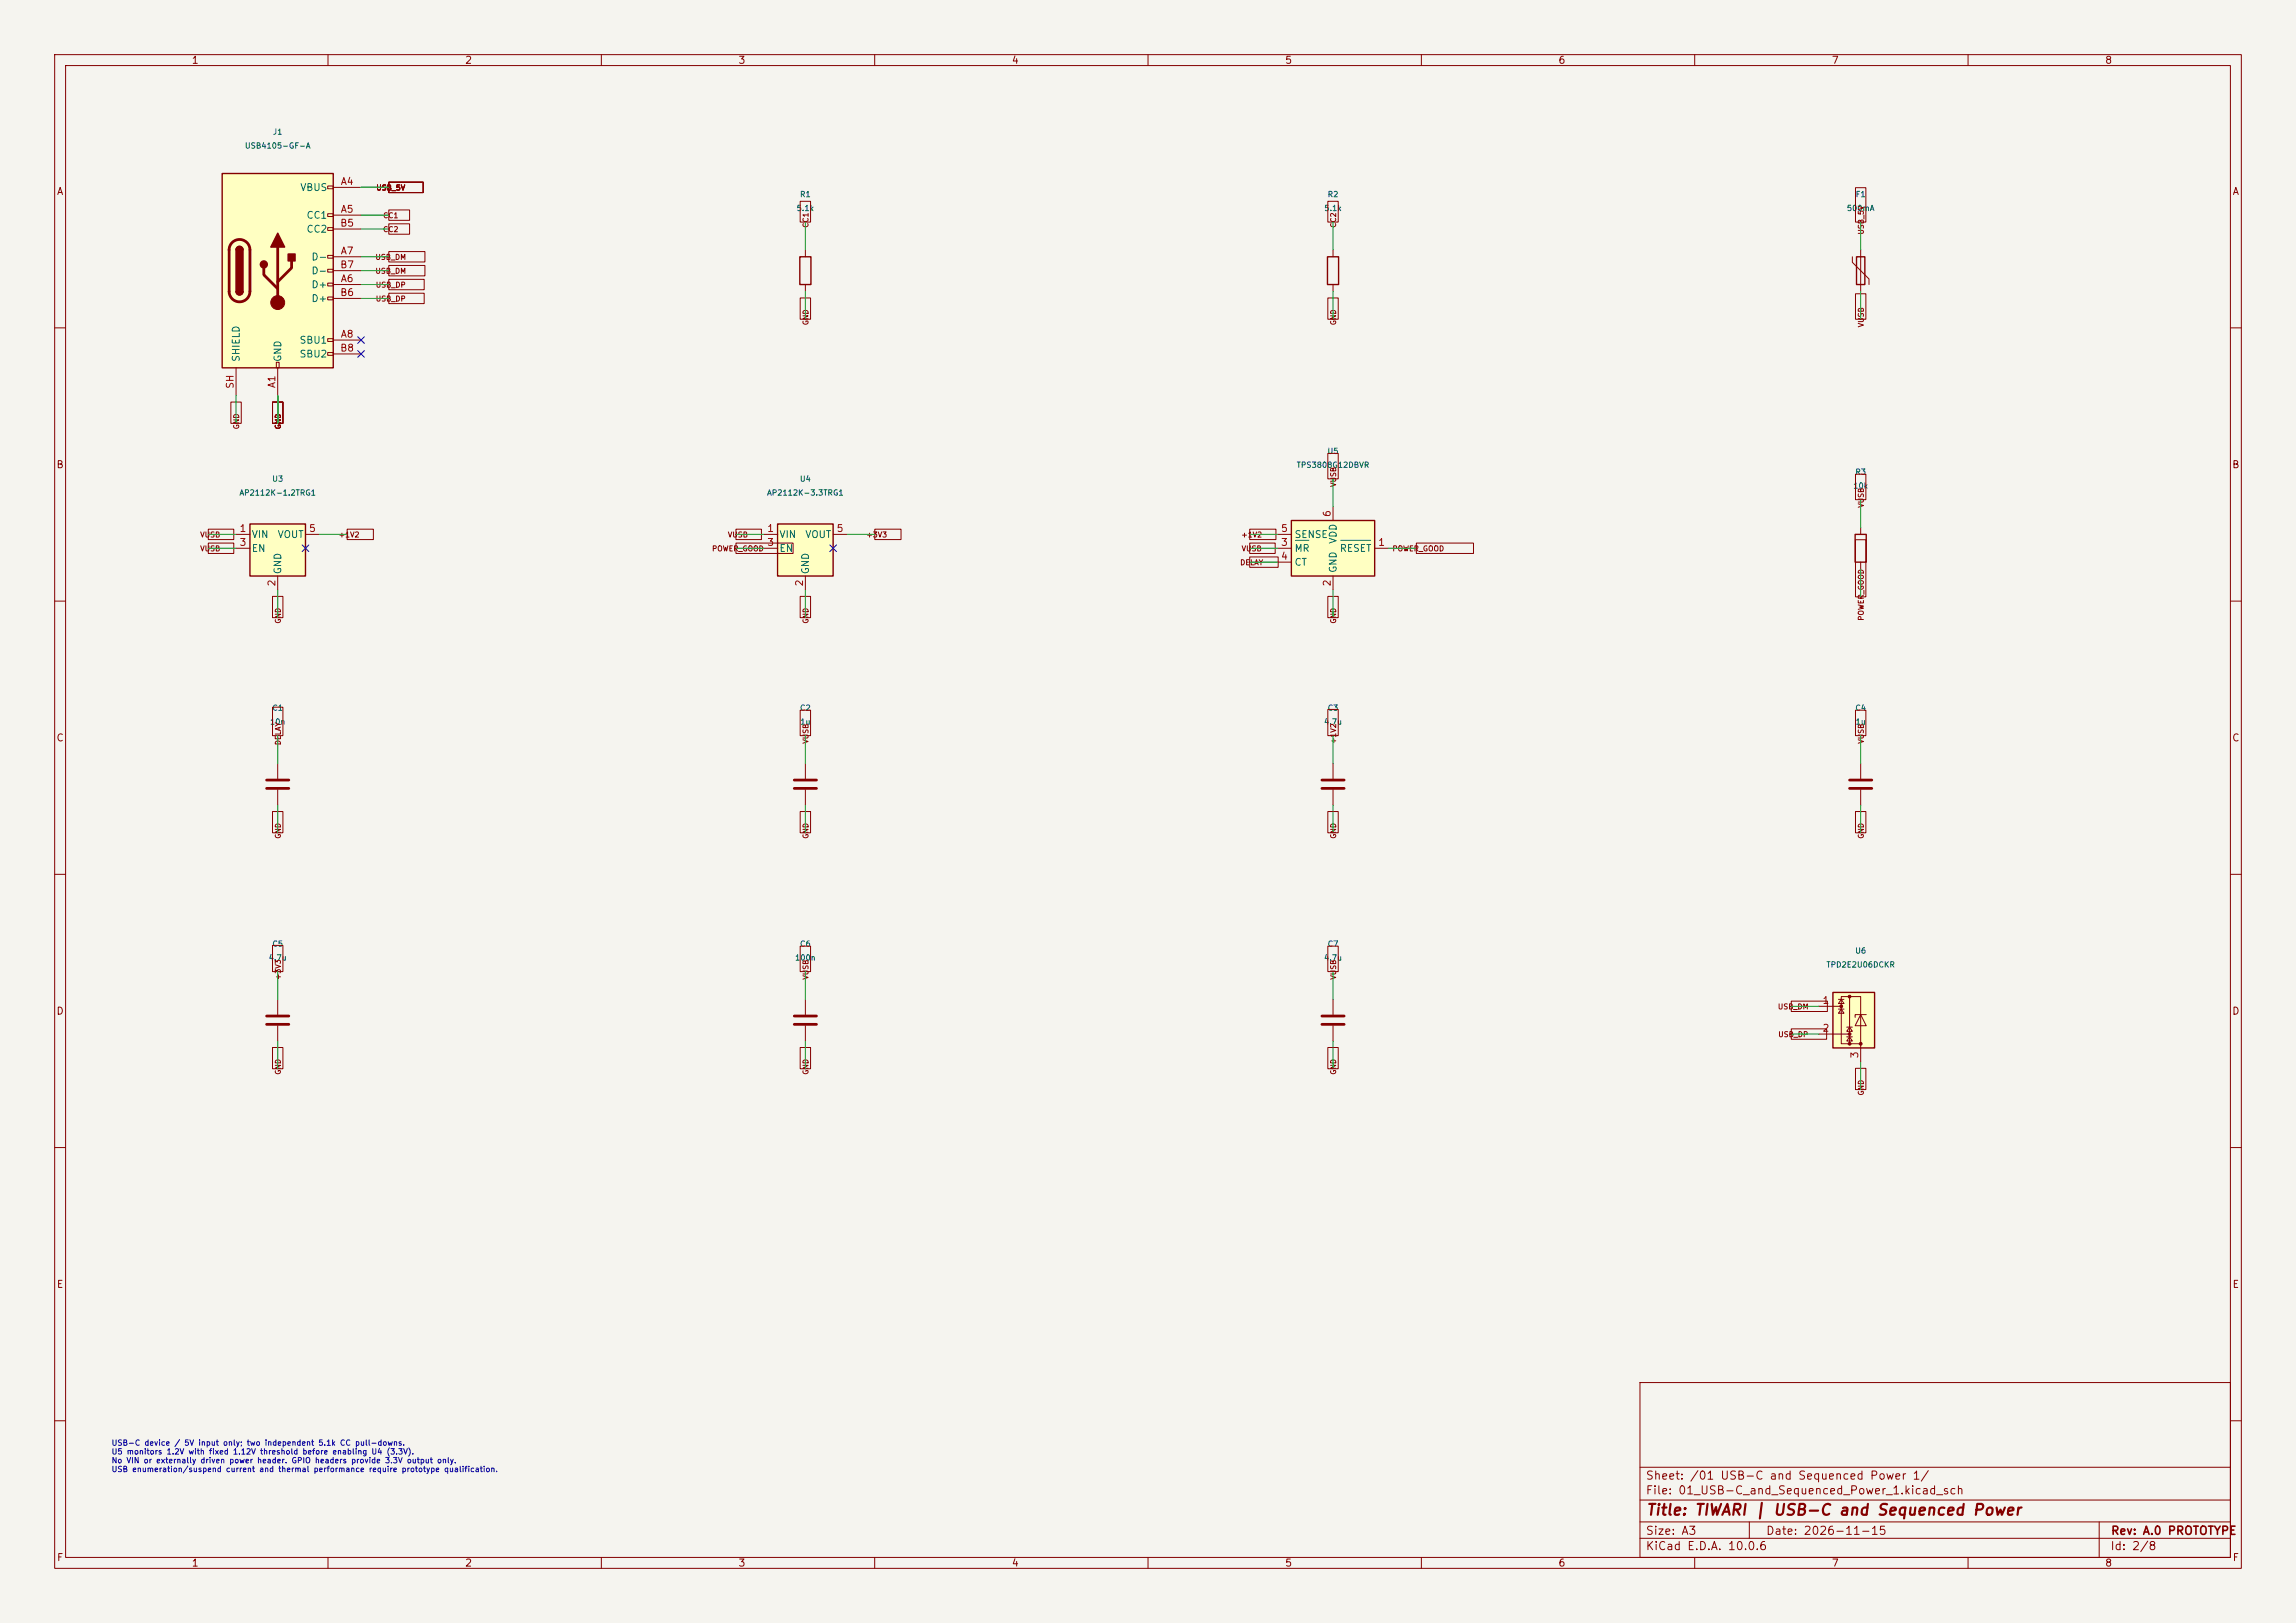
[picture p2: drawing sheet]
<svg xmlns="http://www.w3.org/2000/svg" width="420mm" height="297mm" viewBox="0 0 420 297" stroke-linecap="round" stroke-linejoin="round" font-family="sans-serif">
<defs><g id="words">
<text font-size="2" fill="#840000" x="301" y="277.8">Title: TIWARI | USB-C and Sequenced Power</text>
<g font-size="1.5" fill="#840000">
<text x="300.9" y="273.8">File: 01_USB-C_and_Sequenced_Power_1.kicad_sch</text>
<text x="300.9" y="271.1">Sheet: /01 USB-C and Sequenced Power 1/</text>
<text x="300.9" y="281.2">Size: A3</text>
<text x="322.9" y="281.2">Date: 2026-11-15</text>
<text x="386" y="281.2">Rev: A.0 PROTOTYPE</text>
<text x="300.9" y="284">KiCad E.D.A. 10.0.6</text>
<text x="385.9" y="284">Id: 2/8</text>
</g>
<g font-size="1.3" fill="#840000">
<text x="35" y="12">1</text>
<text x="85" y="12">2</text>
<text x="135" y="12">3</text>
<text x="185" y="12">4</text>
<text x="235" y="12">5</text>
<text x="285" y="12">6</text>
<text x="335" y="12">7</text>
<text x="385" y="12">8</text>
<text x="10.3" y="36">A</text>
<text x="408.3" y="36">A</text>
<text x="10.2" y="86">B</text>
<text x="408.2" y="86">B</text>
<text x="10.2" y="136">C</text>
<text x="408.2" y="136">C</text>
<text x="10.2" y="186">D</text>
<text x="408.2" y="186">D</text>
<text x="10.3" y="236">E</text>
<text x="408.3" y="236">E</text>
<text x="10.3" y="286">F</text>
<text x="35" y="287">1</text>
<text x="85" y="287">2</text>
<text x="135" y="287">3</text>
<text x="185" y="287">4</text>
<text x="235" y="287">5</text>
<text x="285" y="287">6</text>
<text x="335" y="287">7</text>
<text x="385" y="287">8</text>
<text x="408.3" y="286">F</text>
</g>
<g font-size="1.3" fill="#006464">
<text x="54.8" y="35.3">VBUS</text>
<text x="56" y="40.3">CC1</text>
<text x="56" y="42.9">CC2</text>
<text x="56.9" y="48">D-</text>
<text x="56.9" y="53">D+</text>
<text x="56.9" y="50.5">D-</text>
<text x="56.9" y="55.6">D+</text>
<text x="54.7" y="63.2">SBU1</text>
<text x="54.7" y="65.7">SBU2</text>
<text x="44.1" y="66.3" transform="rotate(-90 44.1 66.3)">SHIELD</text>
<text x="51.8" y="66.3" transform="rotate(-90 51.8 66.3)">GND</text>
<text x="45.9" y="98.8">VIN</text>
<text x="45.9" y="101.3">EN</text>
<text x="50.7" y="98.8">VOUT</text>
<text x="142.5" y="98.8">VIN</text>
<text x="142.5" y="101.3">EN</text>
<text x="147.2" y="98.8">VOUT</text>
<text x="236.7" y="101.3">MR</text>
<text x="236.7" y="98.8">SENSE</text>
<text x="244.8" y="99.6" transform="rotate(-90 244.8 99.6)">VDD</text>
<text x="245" y="101.3">RESET</text>
<text x="51.8" y="105.2" transform="rotate(-90 51.8 105.2)">GND</text>
<text x="148.3" y="105.2" transform="rotate(-90 148.3 105.2)">GND</text>
<text x="236.7" y="103.8">CT</text>
<text x="244.8" y="104.9" transform="rotate(-90 244.8 104.9)">GND</text>
</g>
<g font-size="1.3" fill="#a90000">
<text x="62.2" y="34.2">A4</text>
<text x="62.1" y="41.8">B5</text>
<text x="62.2" y="39.2">A5</text>
<text x="62.2" y="46.9">A7</text>
<text x="62.1" y="49.4">B7</text>
<text x="62.2" y="51.9">A6</text>
<text x="62.1" y="54.5">B6</text>
<text x="62.1" y="64.6">B8</text>
<text x="62.2" y="62.1">A8</text>
<text x="43" y="71.2" transform="rotate(-90 43 71.2)">SH</text>
<text x="50.7" y="71.1" transform="rotate(-90 50.7 71.1)">A1</text>
<text x="243.7" y="94.7" transform="rotate(-90 243.7 94.7)">6</text>
<text x="43.7" y="97.7">1</text>
<text x="43.7" y="100.2">3</text>
<text x="56.4" y="97.7">5</text>
<text x="140.2" y="97.7">1</text>
<text x="140.2" y="100.2">3</text>
<text x="152.9" y="97.7">5</text>
<text x="234.2" y="100.2">3</text>
<text x="234.2" y="97.7">5</text>
<text x="252" y="100.2">1</text>
<text x="50.7" y="107.4" transform="rotate(-90 50.7 107.4)">2</text>
<text x="147.2" y="107.4" transform="rotate(-90 147.2 107.4)">2</text>
<text x="234.2" y="102.7">4</text>
<text x="243.7" y="107.4" transform="rotate(-90 243.7 107.4)">2</text>
<text x="333.3" y="184">1</text>
<text x="333.3" y="189.1">2</text>
<text x="340.2" y="193.8" transform="rotate(-90 340.2 193.8)">3</text>
</g>
<g font-size="1" fill="#006464">
<text x="44.7" y="27.4">USB4105-GF-A</text>
<text x="49.8" y="24.9">J1</text>
<text x="145.6" y="38.9">5.1k</text>
<text x="146.2" y="36.3">R1</text>
<text x="242.1" y="38.9">5.1k</text>
<text x="242.8" y="36.3">R2</text>
<text x="337.7" y="38.9">500mA</text>
<text x="339.4" y="36.3">F1</text>
<text x="242.7" y="83.3">U5</text>
<text x="49.7" y="88.4">U3</text>
<text x="146.2" y="88.4">U4</text>
<text x="237.1" y="85.8">TPS3808G12DBVR</text>
<text x="338.9" y="89.7">10k</text>
<text x="339.3" y="87.1">R3</text>
<text x="43.7" y="90.9">AP2112K-1.2TRG1</text>
<text x="140.2" y="90.9">AP2112K-3.3TRG1</text>
<text x="49.7" y="130.3">C1</text>
<text x="146.2" y="130.3">C2</text>
<text x="242.8" y="130.3">C3</text>
<text x="339.3" y="130.3">C4</text>
<text x="49.3" y="132.8">10n</text>
<text x="146.3" y="132.8">1u</text>
<text x="242.1" y="132.8">4.7u</text>
<text x="339.3" y="132.8">1u</text>
<text x="49.7" y="173.5">C5</text>
<text x="146.2" y="173.5">C6</text>
<text x="242.8" y="173.5">C7</text>
<text x="49.1" y="176">4.7u</text>
<text x="145.3" y="176">100n</text>
<text x="242.1" y="176">4.7u</text>
<text x="334" y="177.3">TPD2E2U06DCKR</text>
<text x="339.3" y="174.7">U6</text>
</g>
<g font-size="1" fill="#840000">
<text x="68.7" y="35.1">USB_5V</text>
<text x="70" y="40.2">CC1</text>
<text x="148.1" y="41.8" transform="rotate(-90 148.1 41.8)">CC1</text>
<text x="244.6" y="41.8" transform="rotate(-90 244.6 41.8)">CC2</text>
<text x="68.6" y="47.8">USB_DM</text>
<text x="70" y="42.7">CC2</text>
<text x="341.1" y="43" transform="rotate(-90 341.1 43)">USB_5V</text>
<text x="68.6" y="50.3">USB_DM</text>
<text x="68.6" y="52.9">USB_DP</text>
<text x="68.6" y="55.4">USB_DP</text>
<text x="148.1" y="59.6" transform="rotate(-90 148.1 59.6)">GND</text>
<text x="244.6" y="59.6" transform="rotate(-90 244.6 59.6)">GND</text>
<text x="341.1" y="60" transform="rotate(-90 341.1 60)">VUSB</text>
<text x="44" y="78.7" transform="rotate(-90 44 78.7)">GND</text>
<text x="51.6" y="78.7" transform="rotate(-90 51.6 78.7)">GND</text>
<text x="244.6" y="89.2" transform="rotate(-90 244.6 89.2)">VUSB</text>
<text x="341.1" y="93" transform="rotate(-90 341.1 93)">VUSB</text>
<text x="36.5" y="101.1">VUSB</text>
<text x="36.5" y="98.6">VUSB</text>
<text x="61.9" y="98.6">+1V2</text>
<text x="130.2" y="101.1">POWER_GOOD</text>
<text x="133" y="98.6">VUSB</text>
<text x="158.4" y="98.6">+3V3</text>
<text x="227" y="98.6">+1V2</text>
<text x="227" y="101.1">VUSB</text>
<text x="254.6" y="101.1">POWER_GOOD</text>
<text x="226.8" y="103.7">DELAY</text>
<text x="341.1" y="113.7" transform="rotate(-90 341.1 113.7)">POWER_GOOD</text>
<text x="51.6" y="114.2" transform="rotate(-90 51.6 114.2)">GND</text>
<text x="148.1" y="114.2" transform="rotate(-90 148.1 114.2)">GND</text>
<text x="244.6" y="114.2" transform="rotate(-90 244.6 114.2)">GND</text>
<text x="51.6" y="136.5" transform="rotate(-90 51.6 136.5)">DELAY</text>
<text x="148.1" y="136.2" transform="rotate(-90 148.1 136.2)">VUSB</text>
<text x="244.6" y="136.3" transform="rotate(-90 244.6 136.3)">+1V2</text>
<text x="341.1" y="136.2" transform="rotate(-90 341.1 136.2)">VUSB</text>
<text x="51.6" y="153.6" transform="rotate(-90 51.6 153.6)">GND</text>
<text x="148.1" y="153.6" transform="rotate(-90 148.1 153.6)">GND</text>
<text x="244.6" y="153.6" transform="rotate(-90 244.6 153.6)">GND</text>
<text x="341.1" y="153.6" transform="rotate(-90 341.1 153.6)">GND</text>
<text x="51.6" y="179.4" transform="rotate(-90 51.6 179.4)">+3V3</text>
<text x="148.1" y="179.4" transform="rotate(-90 148.1 179.4)">VUSB</text>
<text x="244.6" y="179.4" transform="rotate(-90 244.6 179.4)">VUSB</text>
<text x="325.1" y="184.9">USB_DM</text>
<text x="325.2" y="190">USB_DP</text>
<text x="51.6" y="196.8" transform="rotate(-90 51.6 196.8)">GND</text>
<text x="148.1" y="196.8" transform="rotate(-90 148.1 196.8)">GND</text>
<text x="244.6" y="196.8" transform="rotate(-90 244.6 196.8)">GND</text>
<text x="341.1" y="200.6" transform="rotate(-90 341.1 200.6)">GND</text>
</g>
<g font-size="1" fill="#0000c2">
<text x="20.3" y="264.8">USB-C device / 5V input only; two independent 5.1k CC pull-downs.</text>
<text x="20.3" y="266.4">U5 monitors 1.2V with fixed 1.12V threshold before enabling U4 (3.3V).</text>
<text x="20.3" y="268">No VIN or externally driven power header. GPIO headers provide 3.3V output only.</text>
<text x="20.3" y="269.6">USB enumeration/suspend current and thermal performance require prototype qualification.</text>
</g>
</g></defs>
<path d="M0 0h420v297h-420z" fill="#f5f4ef" stroke="#f5f4ef" stroke-width=".18"/>
<g fill="none" stroke="#840000" stroke-width=".18">
<path d="M10 10h400v277h-400zM12 12h396v273h-396zM60 10v2M110 10v2M160 10v2M210 10v2M260 10v2M310 10v2M360 10v2M10 60h2M408 60h2M10 110h2"/>
<path d="M408 110h2M10 160h2M408 160h2M10 210h2M408 210h2M300 253h108v32h-108zM10 260h2M300 278.5h108M300 274.5h108M300 268.5h108M320 278.5v3M384 278.5v6.5"/>
<path d="M408 260h2M60 285v2M110 285v2M160 285v2M210 285v2M260 285v2M300 281.5h108M310 285v2M360 285v2"/>
</g>
<path d="M335.3 181.6h7.6v10.2h-7.6z" fill="#ffffc2"/>
<path d="M335.3 181.6h7.6v10.2h-7.6z" fill="none" stroke="#840000" stroke-width=".25"/>
<g fill="none" stroke="#840000" stroke-width=".18">
<path d="M332.7 184.2h4.1M332.7 189.2h5.6M336.3 182.9h1M336.3 184.7h1M336.8 182.4h3.6v8.6h-3.6zM336.8 182.9l.5 .7h-1zM336.8 184.7l.5 .7h-1zM337.8 188h1M337.8 189.7h1M338.3 188l.5 .7h-1zM338.3 189.7l.5 .8h-1zM338.3 182.4v8.6"/>
<path d="M340.4 185.7l1 2h-2.1zM340.4 191v3.3M341.4 185.7h-2.1v.5"/>
</g>
<g fill="#840000" stroke="#840000" stroke-width=".18">
<circle cx="336.8" cy="184.1" r=".25"/>
<circle cx="338.3" cy="182.4" r=".25"/>
<circle cx="338.3" cy="189.2" r=".25"/>
<circle cx="338.3" cy="191" r=".25"/>
<circle cx="340.4" cy="191" r=".25"/>
</g>
<path d="M40.6 31.8h20.4v35.5h-20.4z" fill="#ffffc2"/>
<g fill="none" stroke="#840000" stroke-width=".18">
<path d="M59.9 34h1.1v.5h-1.1zM59.9 39.1h1.1v.5h-1.1zM61 34.3h5M61 39.4h5M59.9 41.7h1.1v.5h-1.1zM59.9 46.7h1.1v.5h-1.1zM59.9 49.3h1.1v.5h-1.1zM59.9 51.8h1.1v.5h-1.1zM59.9 54.4h1.1v.5h-1.1zM61 52.1h5M61 47h5M61 41.9h5"/>
<path d="M61 54.6h5M61 49.5h5M43.2 67.3v5.1M50.5 66.3h.6v1h-.6zM50.8 67.3v5.1M59.9 62h1.1v.5h-1.1zM59.9 64.5h1.1v.5h-1.1zM61 62.2h5M61 64.8h5"/>
</g>
<path d="M40.6 31.8h20.4v35.5h-20.4zM43.2 45.7a.64 .64 0 0 1 .6-.6 .64 .64 0 0 1 .6 .6M43.2 53.3a.64 .64 0 0 0 .6 .7 .64 .64 0 0 0 .6-.7" fill="none" stroke="#840000" stroke-width=".25"/>
<path d="M42.5 44.4a1.9 1.9 0 0 1 2-.4 1.9 1.9 0 0 1 1.2 1.7v7.6a1.91 1.91 0 0 1-1.9 1.9 1.91 1.91 0 0 1-1.9-1.9v-7.7l.2-.7zM48.3 49v1.3l2.5 2.5M50.8 45.2v10.2M53.3 47.8v1.2l-2.5 2.6" fill="none" stroke="#840000" stroke-width=".51"/>
<g fill="#840000" stroke="#840000" stroke-width=".25">
<path d="M43.2 45.7h1.2v7.6h-1.2z"/>
<path d="M43.4 45.3a.64 .64 0 0 1 .7-.2 .64 .64 0 0 1 .3 .6h-1.2z"/>
<path d="M43.2 53.3h1.2a.64 .64 0 0 1-.6 .7 .64 .64 0 0 1-.6-.7z"/>
<path d="M50.8 42.7l1.3 2.5h-2.6z"/>
<path d="M52.7 46.5h1.3v1.3h-1.3z"/>
<circle cx="48.3" cy="48.4" r=".63"/>
</g>
<circle cx="50.8" cy="55.4" r="1.27" fill="#840000" stroke="#840000" stroke-width=".18"/>
<path d="M236.2 95.3h15.3v10.1h-15.3z" fill="#ffffc2"/>
<path d="M146.3 47h2v5.1h-2zM242.8 47h2.1v5.1h-2.1zM339.6 47h1.5v5.1h-1.5zM236.2 95.3h15.3v10.1h-15.3zM339.3 97.8h2.1v5.1h-2.1z" fill="none" stroke="#840000" stroke-width=".25"/>
<g fill="none" stroke="#840000" stroke-width=".18">
<path d="M147.3 45.7v1.3M147.3 52.1v1.2M243.8 45.7v1.3M243.8 52.1v1.2M338.8 47v1l3.1 3.1v1M340.4 45.7v7.6M233.7 97.8h2.5M243.8 92.7v2.6M340.4 96.5v1.3M233.7 100.3h2.5M233.7 102.9h2.5M243.8 105.4v2.6"/>
<path d="M251.5 100.3h2.5M340.4 102.9v1.2M50.8 139.7v2.8M50.8 144.5v2.8M50.8 182.9v2.8M50.8 187.7v2.8"/>
</g>
<path d="M237 98.9h2.4M245.2 98.9h5.5" fill="none" stroke="#006464" stroke-width=".18"/>
<path d="M48.8 142.7h4M48.8 144.3h4M48.8 185.9h4M48.8 187.5h4" fill="none" stroke="#840000" stroke-width=".51"/>
<path d="M45.7 95.9h10.2v9.5h-10.2z" fill="#ffffc2"/>
<path d="M45.7 95.9h10.2v9.5h-10.2z" fill="none" stroke="#840000" stroke-width=".25"/>
<path d="M43.2 97.8h2.5M55.9 97.8h2.5M43.2 100.3h2.5M50.8 105.4v2.6M243.8 139.7v2.8M243.8 144.5v2.8" fill="none" stroke="#840000" stroke-width=".18"/>
<path d="M241.8 142.7h4.1M241.8 144.3h4.1" fill="none" stroke="#840000" stroke-width=".51"/>
<path d="M142.2 95.9h10.2v9.5h-10.2z" fill="#ffffc2"/>
<path d="M142.2 95.9h10.2v9.5h-10.2z" fill="none" stroke="#840000" stroke-width=".25"/>
<g fill="none" stroke="#840000" stroke-width=".18">
<path d="M71.1 33.3h6.3v1.9h-6.3zM71.1 38.4h3.8v1.9h-3.8zM146.4 36.8h1.9v3.8h-1.9zM242.9 36.8h1.9v3.8h-1.9zM339.4 34.3h1.9v6.3h-1.9zM71.1 51.1h6.5v1.9h-6.5zM71.1 46h6.6v1.9h-6.6zM71.1 41h3.8v1.9h-3.8zM71.1 48.6h6.6v1.9h-6.6zM71.1 53.7h6.5v1.9h-6.5zM146.4 54.5h1.9v3.9h-1.9zM242.9 54.5h1.9v3.9h-1.9z"/>
<path d="M339.4 53.8h1.9v4.6h-1.9zM42.2 73.6h1.9v3.9h-1.9zM49.8 73.6h2v3.9h-2zM38.1 99.4h4.7v1.9h-4.7zM38.1 96.8h4.7v1.9h-4.7zM63.5 96.8h4.8v1.9h-4.8zM134.6 99.4h10.5v1.9h-10.5zM134.6 96.8h4.7v1.9h-4.7zM139.7 97.8h2.5M152.4 97.8h2.5M160 96.8h4.8v1.9h-4.8zM228.6 99.4h4.7v1.9h-4.7z"/>
<path d="M228.6 96.8h4.8v1.9h-4.8zM242.9 83h1.9v4.6h-1.9zM259.1 99.4h10.4v1.9h-10.4zM339.4 86.8h1.9v4.6h-1.9zM339.4 98.8h1.9v10.4h-1.9zM49.8 109.1h2v3.9h-2zM139.7 100.3h2.5M146.4 109.1h1.9v3.9h-1.9zM147.3 105.4v2.6M228.6 101.9h5.2v1.9h-5.2zM242.9 109.1h1.9v3.9h-1.9zM49.8 129.4h2v5.2h-2z"/>
<path d="M146.4 130h1.9v4.6h-1.9zM147.3 139.7v2.8M242.9 129.8h1.9v4.8h-1.9zM339.4 130h1.9v4.6h-1.9zM340.4 139.7v2.8M49.8 148.5h2v3.9h-2zM146.4 148.5h1.9v3.9h-1.9zM147.3 144.5v2.8M242.9 148.5h1.9v3.9h-1.9zM339.4 148.5h1.9v3.9h-1.9zM340.4 144.5v2.8M49.8 173h2v4.8h-2z"/>
<path d="M146.4 173.1h1.9v4.7h-1.9zM242.9 173.1h1.9v4.7h-1.9zM49.8 191.7h2v3.9h-2zM146.4 191.7h1.9v3.9h-1.9zM147.3 182.9v2.8M147.3 187.7v2.8M242.9 191.7h1.9v3.9h-1.9zM243.8 182.9v2.8M243.8 187.7v2.8M327.7 188.3h6.4v1.9h-6.4zM327.7 183.2h6.6v1.9h-6.6zM339.4 195.5h1.9v3.9h-1.9z"/>
</g>
<path d="M145.3 142.7h4.1M145.3 144.3h4.1M338.3 142.7h4.1M338.3 144.3h4.1M145.3 185.9h4.1M145.3 187.5h4.1M241.8 185.9h4.1M241.8 187.5h4.1" fill="none" stroke="#840000" stroke-width=".51"/>
<g fill="none" stroke="#009600" stroke-width=".18">
<path d="M66 34.3h5.1M66 39.4h5.1M66 54.6h5.1M66 52.1h5.1M66 47h5.1M66 41.9h5.1M66 49.5h5.1M147.3 40.6v5.1M147.3 53.3v5.1M243.8 40.6v5.1M243.8 53.3v5.1M340.4 40.6v5.1"/>
<path d="M340.4 53.3v5.1M43.2 72.4v5.1M50.8 72.4v5.1M38.1 97.8h5.1M58.4 97.8h5.1M134.6 97.8h5.1M154.9 97.8h5.1M228.6 97.8h5.1M243.8 87.6v5.1M340.4 91.4v5.1M38.1 100.3h5.1M50.8 108v5"/>
<path d="M134.6 100.3h5.1M147.3 108v5M228.6 100.3h5.1M228.6 102.9h5.1M243.8 108v5M254 100.3h5.1M340.4 104.1v5.1M50.8 134.6v5.1M147.3 134.6v5.1M243.8 134.6v5.1M340.4 134.6v5.1M50.8 147.3v5.1"/>
<path d="M147.3 147.3v5.1M243.8 147.3v5.1M340.4 147.3v5.1M50.8 177.8v5.1M147.3 177.8v5.1M243.8 177.8v5.1M50.8 190.5v5.1M147.3 190.5v5.1M243.8 190.5v5.1M327.7 184.2h5M327.7 189.2h5M340.4 194.3v5.1"/>
</g>
<path d="M65.4 64.2l1.2 1.2M65.4 61.6l1.2 1.2M66.6 64.2l-1.2 1.2M66.6 61.6l-1.2 1.2M55.3 99.7l1.2 1.2M56.5 99.7l-1.2 1.2M151.8 99.7l1.2 1.2M153 99.7l-1.2 1.2" fill="none" stroke="#000084" stroke-width=".18"/>
<use href="#words"/>
</svg>
